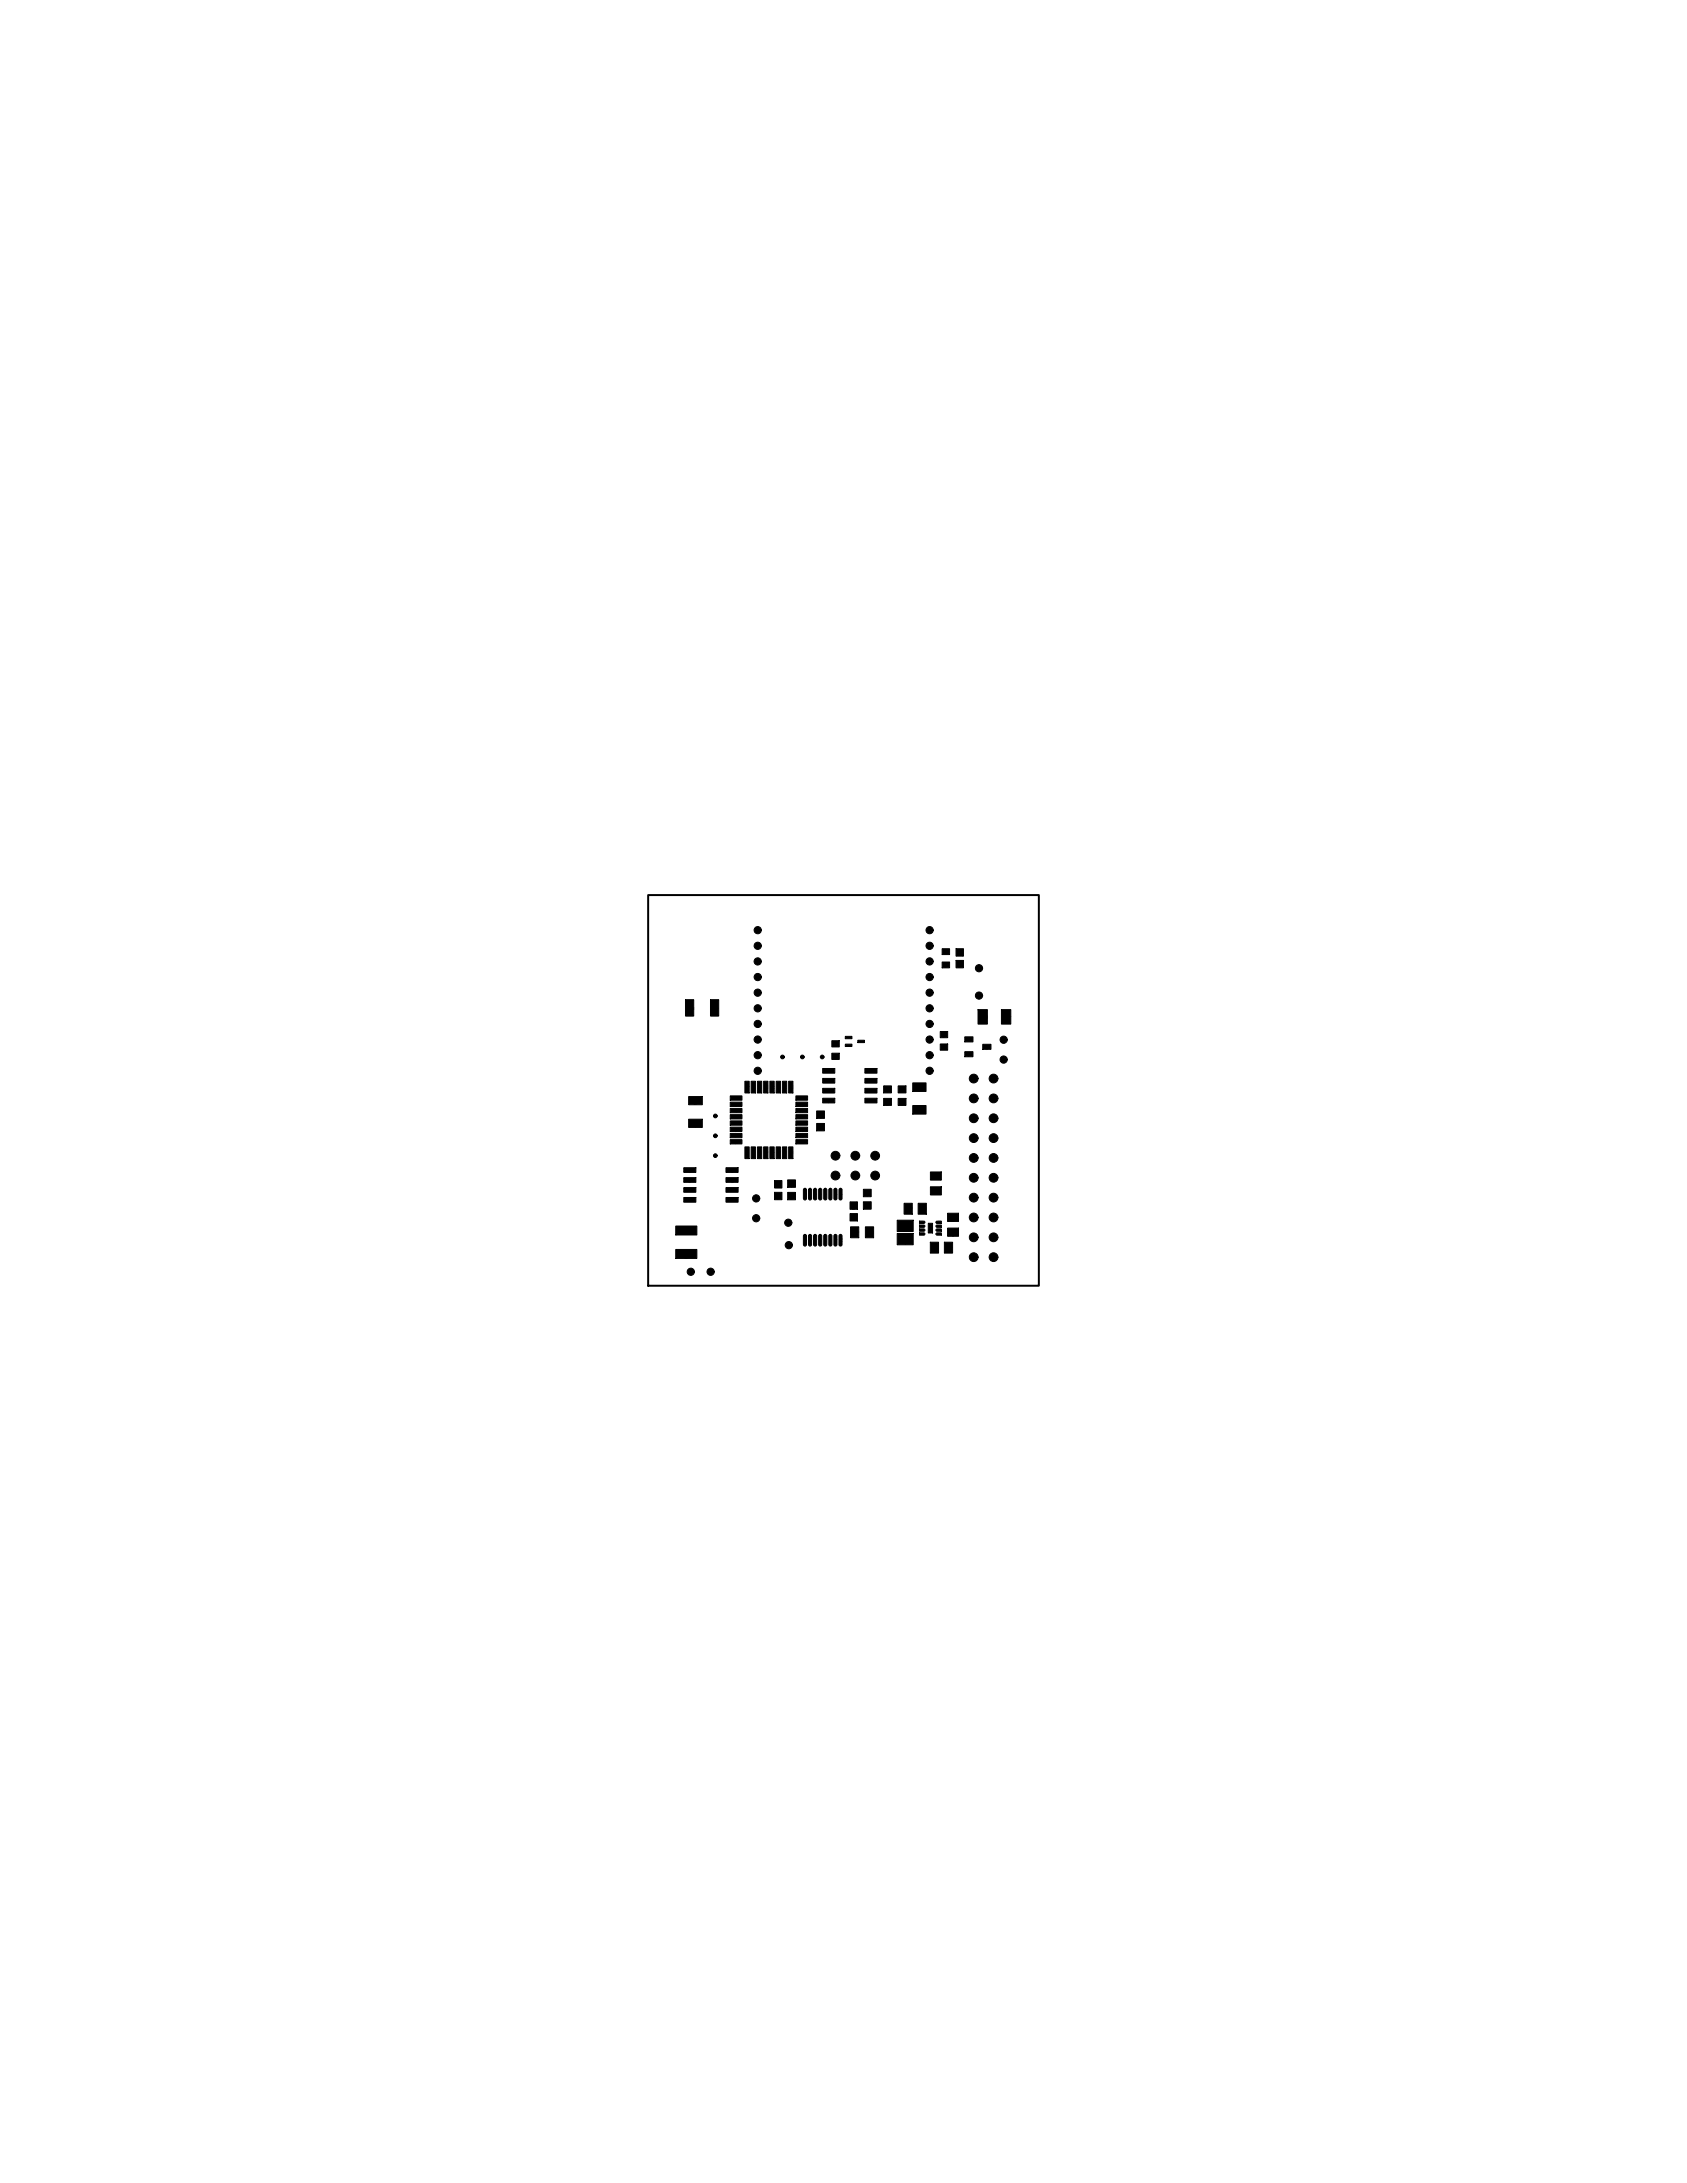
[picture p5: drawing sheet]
<svg xmlns="http://www.w3.org/2000/svg" width="216mm" height="279mm" viewBox="0 0 216 279" stroke-linecap="round" stroke-linejoin="round" font-family="sans-serif">
<defs><g id="words">
<text font-size="10.4" x="93.2" y="147.1">U2</text>
<text font-size="7.9" x="102.3" y="158.6">U4</text>
<text font-size="3.3" x="87.4" y="130.3">D1</text>
<g font-size="1.1">
<text x="115.5" y="159.4">1</text>
<text x="115.5" y="157.7">2</text>
</g>
<g font-size=".9">
<text x="126.4" y="130.4" transform="rotate(-90 126.4 130.4)">2</text>
<text x="129.4" y="130.4" transform="rotate(-90 129.4 130.4)">1</text>
<text x="87.6" y="158.1">1</text>
<text x="87.6" y="161.1">2</text>
</g>
<g font-size=".8">
<text x="88.8" y="129.2" transform="rotate(-90 88.8 129.2)">2</text>
<text x="92" y="129.2" transform="rotate(-90 92 129.2)">1</text>
<text x="88.8" y="141.4">2</text>
<text x="117.4" y="139.7">1</text>
<text x="117.4" y="142.6">2</text>
<text x="88.8" y="144.3">1</text>
<text x="116.8" y="154.9" transform="rotate(-90 116.8 154.9)">1</text>
<text x="118.6" y="154.9" transform="rotate(-90 118.6 154.9)">2</text>
<text x="119.6" y="153">1</text>
<text x="119.6" y="151.1">2</text>
<text x="109.9" y="157.9" transform="rotate(-90 109.9 157.9)">1</text>
<text x="111.8" y="157.9" transform="rotate(-90 111.8 157.9)">2</text>
<text x="120.2" y="159.9" transform="rotate(-90 120.2 159.9)">2</text>
<text x="121.7" y="158.3">1</text>
<text x="121.7" y="156.4">2</text>
<text x="122" y="159.9" transform="rotate(-90 122 159.9)">1</text>
</g>
<g font-size=".7">
<text x="122.6" y="122.4">1</text>
<text x="122.6" y="123.9">2</text>
<text x="104.8" y="143.2">1</text>
<text x="113.4" y="139.9">1</text>
<text x="113.4" y="141.5">2</text>
<text x="115.3" y="141.5">1</text>
<text x="115.3" y="139.9">2</text>
<text x="104.8" y="144.8">2</text>
<text x="99.4" y="152.1">1</text>
<text x="99.4" y="153.6">2</text>
<text x="101.1" y="152">1</text>
<text x="101.1" y="153.6">2</text>
<text x="109.1" y="154.8">2</text>
<text x="110.8" y="153.2">1</text>
<text x="110.8" y="154.8">2</text>
<text x="109.1" y="156.3">1</text>
</g>
<g font-size=".6">
<text x="120.9" y="122.2">1</text>
<text x="120.9" y="123.9">2</text>
<text x="106.8" y="135.6">1</text>
<text x="106.8" y="134">2</text>
<text x="120.6" y="134.4">1</text>
<text x="120.6" y="132.8">2</text>
</g>
<g font-size=".5">
<text x="105.9" y="137.4">5</text>
<text x="111.3" y="137.4">4</text>
<text x="123.9" y="133.4">1</text>
<text x="123.9" y="135.3">2</text>
<text x="126.2" y="134.3">3</text>
<text x="105.9" y="138.6">6</text>
<text x="105.9" y="139.9">7</text>
<text x="105.9" y="141.2">8</text>
<text x="111.3" y="141.2">1</text>
<text x="111.3" y="139.9">2</text>
<text x="111.3" y="138.6">3</text>
<text x="88.2" y="150.1">5</text>
<text x="88.2" y="151.3">6</text>
<text x="88.2" y="152.6">7</text>
<text x="88.2" y="153.9">8</text>
<text x="93.6" y="153.9">1</text>
<text x="93.6" y="152.6">2</text>
<text x="93.6" y="151.3">3</text>
<text x="93.6" y="150.1">4</text>
</g>
<g font-size=".4">
<text x="94.1" y="140.8">1</text>
<text x="94.1" y="141.6">2</text>
<text x="94.1" y="142.4">3</text>
<text x="94.1" y="143.2">4</text>
<text x="95.9" y="139.4" transform="rotate(-90 95.9 139.4)">32</text>
<text x="96.7" y="139.4" transform="rotate(-90 96.7 139.4)">31</text>
<text x="97.5" y="139.4" transform="rotate(-90 97.5 139.4)">30</text>
<text x="98.3" y="139.4" transform="rotate(-90 98.3 139.4)">29</text>
<text x="99.1" y="139.4" transform="rotate(-90 99.1 139.4)">28</text>
<text x="99.9" y="139.4" transform="rotate(-90 99.9 139.4)">27</text>
<text x="100.7" y="139.4" transform="rotate(-90 100.7 139.4)">26</text>
<text x="101.5" y="139.4" transform="rotate(-90 101.5 139.4)">25</text>
<text x="102.4" y="143.2">21</text>
<text x="102.4" y="142.4">22</text>
<text x="102.4" y="141.6">23</text>
<text x="102.4" y="140.8">24</text>
<text x="94.1" y="144">5</text>
<text x="94.1" y="144.8">6</text>
<text x="94.1" y="145.6">7</text>
<text x="94.1" y="146.4">8</text>
<text x="95.9" y="147.7" transform="rotate(-90 95.9 147.7)">9</text>
<text x="96.7" y="147.8" transform="rotate(-90 96.7 147.8)">10</text>
<text x="97.5" y="147.8" transform="rotate(-90 97.5 147.8)">11</text>
<text x="98.3" y="147.8" transform="rotate(-90 98.3 147.8)">12</text>
<text x="99.1" y="147.8" transform="rotate(-90 99.1 147.8)">13</text>
<text x="99.9" y="147.8" transform="rotate(-90 99.9 147.8)">14</text>
<text x="100.7" y="147.8" transform="rotate(-90 100.7 147.8)">15</text>
<text x="101.5" y="147.8" transform="rotate(-90 101.5 147.8)">16</text>
<text x="102.4" y="146.4">17</text>
<text x="102.4" y="145.6">18</text>
<text x="102.4" y="144.8">19</text>
<text x="102.4" y="144">20</text>
</g>
<g font-size=".3">
<text x="103.2" y="152.9" transform="rotate(-90 103.2 152.9)">8</text>
<text x="103.9" y="152.9" transform="rotate(-90 103.9 152.9)">7</text>
<text x="104.5" y="152.9" transform="rotate(-90 104.5 152.9)">6</text>
<text x="105.2" y="152.9" transform="rotate(-90 105.2 152.9)">5</text>
<text x="105.8" y="152.9" transform="rotate(-90 105.8 152.9)">4</text>
<text x="106.5" y="152.9" transform="rotate(-90 106.5 152.9)">3</text>
<text x="107.1" y="152.9" transform="rotate(-90 107.1 152.9)">2</text>
<text x="107.8" y="152.9" transform="rotate(-90 107.8 152.9)">1</text>
<text x="103.2" y="158.8" transform="rotate(-90 103.2 158.8)">9</text>
<text x="103.9" y="158.9" transform="rotate(-90 103.9 158.9)">10</text>
<text x="104.5" y="158.9" transform="rotate(-90 104.5 158.9)">11</text>
<text x="105.2" y="158.9" transform="rotate(-90 105.2 158.9)">12</text>
<text x="105.8" y="158.9" transform="rotate(-90 105.8 158.9)">13</text>
<text x="106.5" y="158.9" transform="rotate(-90 106.5 158.9)">14</text>
<text x="107.1" y="158.9" transform="rotate(-90 107.1 158.9)">15</text>
<text x="107.8" y="158.9" transform="rotate(-90 107.8 158.9)">16</text>
</g>
<g font-size=".2">
<text x="108.5" y="133">1</text>
<text x="108.5" y="134">2</text>
<text x="110.1" y="133.5">3</text>
</g>
</g></defs>
<path d="M83 114.6h49.9v50h-49.9z" fill="none" stroke="#000" stroke-width=".25"/>
<g fill="#000" stroke="#000" stroke-width=".13">
<path d="M105.3 136.8h1.5v.6h-1.5zM105.3 138h1.5v.6h-1.5zM105.3 139.3h1.5v.6h-1.5zM106.5 134.8h.9v.8h-.9zM106.5 133.2h.9v.8h-.9zM108.2 132.6h.8v.3h-.8zM108.2 133.6h.8v.3h-.8zM109.8 133.1h.8v.3h-.8zM110.7 139.3h1.5v.6h-1.5zM110.7 138h1.5v.6h-1.5zM110.7 136.8h1.5v.6h-1.5zM113.1 139h1v.9h-1z"/>
<path d="M114.9 139h1v.9h-1zM116.8 138.6h1.7v1.1h-1.7zM120.6 121.4h.9v.8h-.9zM120.6 123.1h.9v.8h-.9zM120.3 133.6h1v.8h-1zM120.3 132h1v.8h-1zM122.4 121.4h.9v1h-.9zM122.4 122.9h.9v1h-.9zM123.5 132.7h1v.7h-1zM123.5 134.6h1v.7h-1zM125.2 129.2h1.2v1.9h-1.2zM125.8 133.7h1v.6h-1z"/>
<path d="M128.2 129.2h1.2v1.9h-1.2zM86.5 156.9h2.7v1.2h-2.7zM87.5 149.5h1.6v.6h-1.6zM87.5 150.7h1.6v.6h-1.6zM87.5 152h1.6v.6h-1.6zM87.5 153.3h1.6v.6h-1.6zM88.1 143.2h1.8v1.1h-1.8zM88.1 140.3h1.8v1.1h-1.8zM93.5 140.3h1.5v.5h-1.5zM93.5 141.1h1.5v.5h-1.5zM93.5 141.9h1.5v.5h-1.5zM93.5 142.7h1.5v.5h-1.5z"/>
<path d="M93.5 143.5h1.5v.5h-1.5zM93.5 144.3h1.5v.5h-1.5zM93.5 145.1h1.5v.5h-1.5zM93.5 145.9h1.5v.5h-1.5zM92.9 153.3h1.6v.6h-1.6zM92.9 152h1.6v.6h-1.6zM92.9 150.7h1.6v.6h-1.6zM92.9 149.5h1.6v.6h-1.6zM99.1 151.1h1v1h-1zM99.1 152.6h1v1h-1zM100.8 151h1v1h-1zM100.8 152.6h1v1h-1z"/>
<path d="M101.9 145.9h1.5v.5h-1.5zM101.9 145.1h1.5v.5h-1.5zM101.9 144.3h1.5v.5h-1.5zM101.9 143.5h1.5v.5h-1.5zM101.9 142.7h1.5v.5h-1.5zM101.9 141.9h1.5v.5h-1.5zM101.9 141.1h1.5v.5h-1.5zM101.9 140.3h1.5v.5h-1.5zM104.5 142.2h1v.9h-1zM104.5 143.8h1v.9h-1zM105.3 140.6h1.5v.6h-1.5zM108.8 155.3h.9v1h-.9z"/>
<path d="M108.8 153.8h.9v1h-.9zM108.9 157h1v1.4h-1zM110.5 152.2h1v1h-1zM110.5 153.8h1v1h-1zM110.8 157h1v1.4h-1zM110.7 140.6h1.5v.6h-1.5zM113.1 140.6h1v.9h-1zM114.9 140.6h1v.9h-1zM115.7 154h1.1v1.4h-1.1zM116.8 141.5h1.7v1.1h-1.7zM114.8 157.9h2.1v1.4h-2.1zM114.8 156.2h2.1v1.4h-2.1z"/>
<path d="M117.7 156.3h.5l.2 .1-.2 .2h-.5zM117.7 156.8h.5l.2 .1-.2 .2h-.5zM117.7 157.3h.5l.2 .1-.2 .2h-.5zM117.7 157.8h.5l.2 .1-.2 .2h-.5zM117.5 154h1.1v1.4h-1.1zM119.1 159h1v1.4h-1zM118.8 156.6h.5v1.2h-.5zM119.8 157.8h.7v.3h-.6l-.1-.1zM119.8 157.3h.7v.3h-.6l-.1-.1zM119.8 156.8h.7v.3h-.6l-.1-.1zM119.8 156.3h.7v.3h-.6l-.1-.2zM119.1 151.9h1.4v1h-1.4z"/>
<path d="M119.1 150h1.4v1h-1.4zM120.9 159h1v1.4h-1zM121.3 157.2h1.4v1h-1.4zM121.3 155.3h1.4v1h-1.4zM86.5 159.9h2.7v1.2h-2.7z"/>
<circle cx="97" cy="119.1" r=".46"/>
<circle cx="119" cy="119.1" r=".46"/>
<circle cx="97" cy="133.1" r=".46"/>
<circle cx="97" cy="135.1" r=".46"/>
<circle cx="97" cy="121.1" r=".46"/>
<circle cx="97" cy="127.1" r=".46"/>
<circle cx="97" cy="125.1" r=".46"/>
<circle cx="97" cy="123.1" r=".46"/>
<circle cx="97" cy="131.1" r=".46"/>
<circle cx="97" cy="129.1" r=".46"/>
<circle cx="100.1" cy="135.3" r=".24"/>
<circle cx="102.7" cy="135.3" r=".24"/>
<circle cx="105.2" cy="135.3" r=".24"/>
<circle cx="119" cy="133.1" r=".46"/>
<circle cx="119" cy="135.1" r=".46"/>
<circle cx="119" cy="127.1" r=".46"/>
<circle cx="119" cy="121.1" r=".46"/>
<circle cx="119" cy="123.1" r=".46"/>
<circle cx="119" cy="125.1" r=".46"/>
<circle cx="119" cy="137.1" r=".46"/>
<circle cx="119" cy="131.1" r=".46"/>
<circle cx="119" cy="129.1" r=".46"/>
<circle cx="124.6" cy="138" r=".56"/>
<circle cx="125.3" cy="127.4" r=".46"/>
<circle cx="125.3" cy="123.9" r=".46"/>
<circle cx="127.2" cy="138" r=".56"/>
<circle cx="128.4" cy="135.6" r=".46"/>
<circle cx="128.4" cy="133.1" r=".46"/>
<circle cx="96.8" cy="155.9" r=".46"/>
<circle cx="96.8" cy="153.4" r=".46"/>
<circle cx="106.9" cy="150.5" r=".56"/>
<circle cx="106.9" cy="147.9" r=".56"/>
<circle cx="109.5" cy="150.5" r=".56"/>
<circle cx="109.5" cy="147.9" r=".56"/>
<circle cx="112" cy="150.5" r=".56"/>
<circle cx="112" cy="147.9" r=".56"/>
<circle cx="124.6" cy="140.6" r=".56"/>
<circle cx="124.6" cy="148.2" r=".56"/>
<circle cx="124.6" cy="150.7" r=".56"/>
<circle cx="124.6" cy="145.7" r=".56"/>
<circle cx="124.6" cy="153.3" r=".56"/>
<circle cx="124.6" cy="155.8" r=".56"/>
<circle cx="124.6" cy="158.4" r=".56"/>
<circle cx="124.6" cy="143.1" r=".56"/>
<circle cx="127.2" cy="140.6" r=".56"/>
<circle cx="127.2" cy="150.7" r=".56"/>
<circle cx="127.2" cy="148.2" r=".56"/>
<circle cx="127.2" cy="145.7" r=".56"/>
<circle cx="127.2" cy="155.8" r=".56"/>
<circle cx="127.2" cy="153.3" r=".56"/>
<circle cx="127.2" cy="158.4" r=".56"/>
<circle cx="127.2" cy="143.1" r=".56"/>
<circle cx="88.4" cy="162.8" r=".46"/>
<circle cx="90.9" cy="162.8" r=".46"/>
<circle cx="124.6" cy="160.9" r=".56"/>
<circle cx="127.2" cy="160.9" r=".56"/>
</g>
<use href="#words"/>
</svg>
